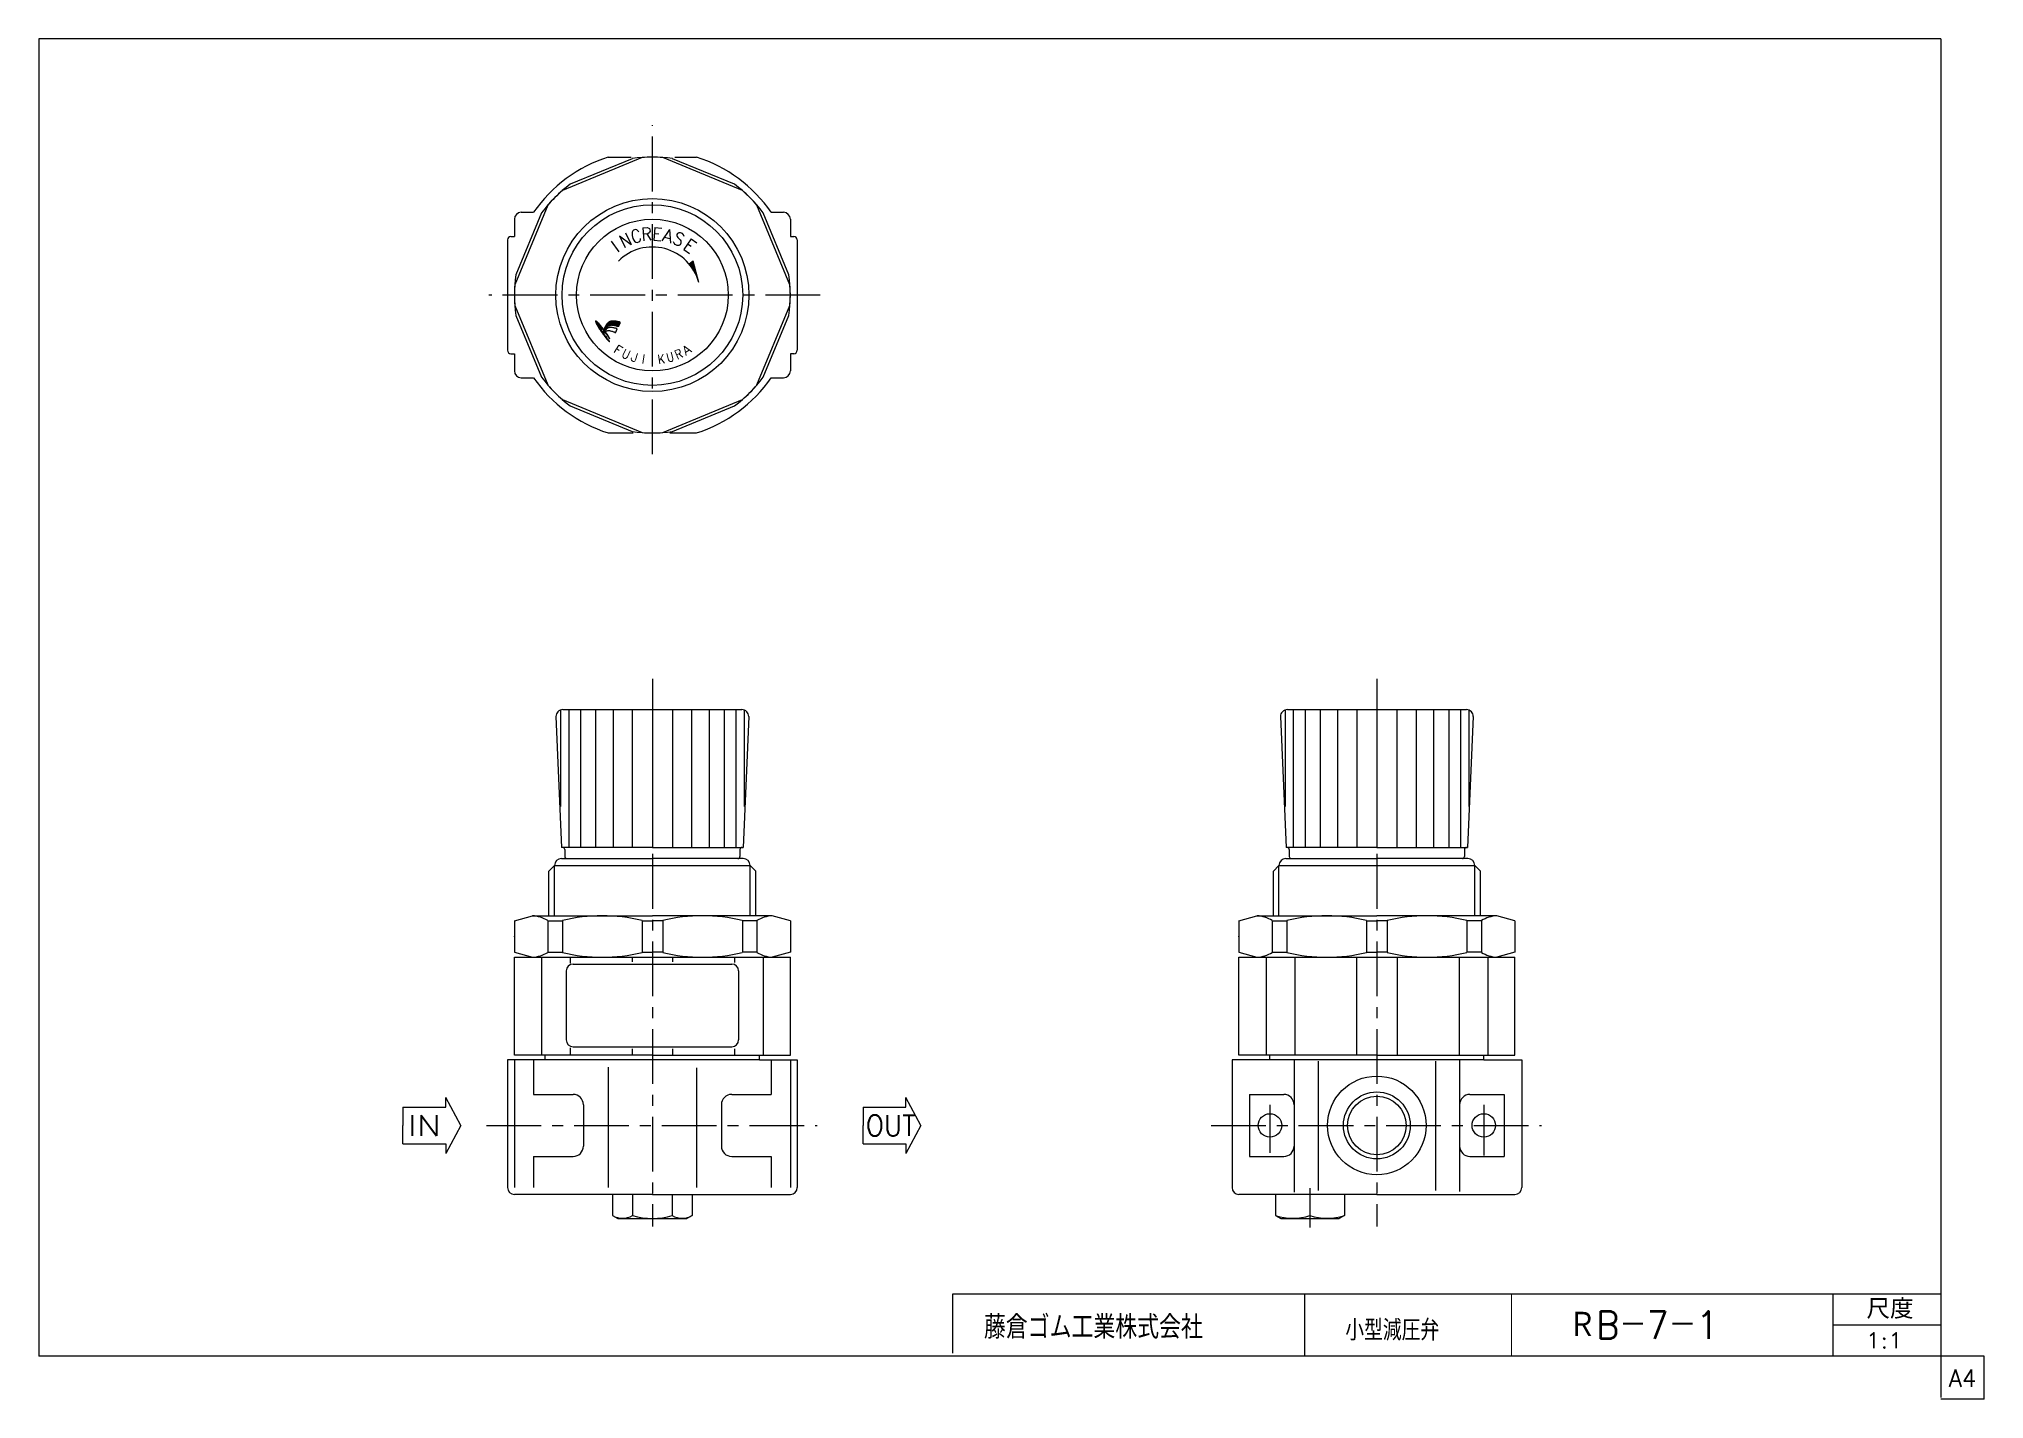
# Model space of a CAD drawing. Header units: millimetres. Extents: x -138 to 144, y -103 to 94.
import ezdxf
from ezdxf.enums import TextEntityAlignment as Align

# ---------------------------------------------------------------- set-up
doc = ezdxf.new("R2010")
doc.units = ezdxf.units.MM
doc.header["$LTSCALE"] = 0.25
doc.header["$PDSIZE"] = 1
doc.linetypes.add('CENTER', pattern=[50.8, 31.75, -6.35, 6.35, -6.35])
doc.layers.add('Layer0014', color=7, linetype='Continuous')
doc.layers.add('Layer0016', color=7, linetype='Continuous')
doc.styles.add('FdaStyle0', font='txt.shx', dxfattribs={"width": 0.8, "bigfont": 'bigfont'})

msp = doc.modelspace()

# ---------------------------------------------------------------- texts
at = {"color": 4, "style": 'FdaStyle0', "width": 0.8}
for s, height, rotation, p, p2 in [('N', 1.87, 25, (-53.63, 63.68), (-52.27, 64.32)), ('C', 1.87, 15, (-52.27, 64.34), (-50.82, 64.73)), ('R', 1.87, 5, (-50.93, 64.72), (-49.43, 64.85)), ('E', 1.87, -5, (-49.54, 64.87), (-48.05, 64.73)), ('A', 1.87, -15, (-48.15, 64.77), (-46.71, 64.38)), ('S', 1.87, -25, (-46.66, 64.47), (-45.3, 63.84)), ('E', 1.87, -35, (-45.14, 63.69), (-43.91, 62.83)), ('I', 1.87, 35, (-54.92, 62.73), (-53.69, 63.59)), ('F', 1.3, -32, (-55.18, 48.66), (-54.29, 48.1)), ('U', 1.3, -24, (-53.98, 47.94), (-53.02, 47.51)), ('J', 1.3, -16, (-52.69, 47.39), (-51.68, 47.1)), ('I', 1.3, -8, (-51.33, 47.03), (-50.3, 46.88)), ('K', 1.3, 8, (-48.54, 46.88), (-47.51, 47.03)), ('U', 1.3, 16, (-47.16, 47.1), (-46.16, 47.39)), ('R', 1.3, 24, (-45.82, 47.51), (-44.87, 47.94)), ('A', 1.3, 32, (-44.55, 48.1), (-43.67, 48.66))]:
    msp.add_text(s, height=height, rotation=rotation, dxfattribs=at).set_placement(p, p2, align=Align.FIT)
at = {"color": 4, "style": 'FdaStyle0'}
for s, height, width, p, p2 in [('IN', 3, 0.8, (-84.88, -65.03), (-80.08, -65.03)), ('OUT', 3, 0.8, (-18.48, -65.03), (-11.28, -65.03)), ('尺度', 2.85, 0.995614, (126.6, -91.56), (133.41, -91.56)), ('藤倉ゴム工業株式会社', 3.375, 0.783333, (-1.35, -94.46), (30.38, -94.46)), ('小型減圧弁', 3, 0.755952, (51.03, -94.72), (64.64, -94.72)), ('1:1', 2.25, 0.8, (126.47, -95.85), (131.87, -95.85))]:
    msp.add_text(s, height=height, dxfattribs=dict(at, width=width)).set_placement(p, p2, align=Align.FIT)
at = {"color": 7, "style": 'FdaStyle0', "width": 0.8}
msp.add_text('A4', height=2.5, dxfattribs=at).set_placement((138.53, -101.43), (142.53, -101.43), align=Align.FIT)
at = {"layer": 'Layer0014', "color": 4, "style": 'FdaStyle0', "width": 0.764085}
msp.add_text('ＲB－7－1', height=4, dxfattribs=at).set_placement((83.38, -94.47), (105.08, -94.47), align=Align.FIT)

# ---------------------------------------------------------------- blocks, each defined once
blk = doc.blocks.new('DC_GROUP_RB-7-1_2')
at = {"color": 3, "linetype": 'Continuous', "lineweight": 25}
blk.add_line((-54.47, 53.03), (-54.56, 53.05), dxfattribs=at)
for centre, radius, start, end in [((-54.22, 51.33), 2.25, 154.1596, 156.5211), ((-52.06, 50.19), 4.7, 151.9983, 153.0993), ((-53.47, 51.02), 3.06, 151.7036, 153.3939), ((-54.99, 51.8), 1.35, 146.3137, 150.2603), ((-52.39, 50.16), 4.43, 145.7977, 147.2876), ((-55.7, 52.41), 0.428, 137.9478, 145.4483), ((-51.6, 49.04), 5.74, 139.6104, 140.4429), ((-55.31, 52.19), 0.863, 133.8815, 139.3431), ((-55.51, 52.4), 0.579, 126.6419, 133.6018), ((-62.24, 61.72), 10.92, 305.802, 306.198), ((-55.12, 52.05), 1.09, 123.5906, 128.4094), ((-55.33, 52.32), 0.747, 113.6113, 121.5603), ((-55.09, 51.83), 1.29, 109.8131, 114.4884), ((-55.11, 51.86), 1.26, 105.6944, 109.3068), ((-55.32, 52.61), 0.485, 101.7235, 106.5255), ((-55.08, 51.58), 1.54, 99.1241, 102.6775), ((-55.12, 51.75), 1.36, 93.8559, 98.561), ((-55.11, 51.77), 1.35, 90.2765, 94.1452), ((-55.13, 51.36), 1.75, 87.3084, 89.7512), ((-55.41, 43.48), 9.64, 87.3301, 87.8618), ((-55.01, 51.95), 1.16, 84.1175, 87.6106), ((-55.43, 48.5), 4.64, 82.4113, 83.3245), ((-55.55, 46.89), 6.25, 82.4618, 83.2741), ((-54.93, 51.64), 1.46, 78.7109, 82.0424), ((-55.82, 47.26), 5.93, 77.6612, 78.5158), ((-55.33, 48.96), 4.16, 76.5305, 78.1041), ((-56.14, 45.62), 7.61, 75.3044, 76.4448), ((-55.5, 48.08), 5.06, 74.0939, 75.2655)]:
    blk.add_arc(centre, radius, start, end, dxfattribs=at)
blk = doc.blocks.new('DC_GROUP_RB-7-1_3')
at = {"color": 3, "linetype": 'Continuous', "lineweight": 25}
blk.add_line((-56.35, 52.1), (-56.44, 51.91), dxfattribs=at)
for centre, radius, start, end in [((-50.98, 49.24), 6.08, 155.7385, 157.3306), ((-49, 48.26), 8.29, 153.8872, 155.2023), ((-35.33, 41.89), 23.37, 153.7299, 154.0739)]:
    blk.add_arc(centre, radius, start, end, dxfattribs=at)
blk = doc.blocks.new('DC_GROUP_RB-7-1_4')
at = {"color": 3, "linetype": 'Continuous', "lineweight": 25}
for centre, radius, start, end in [((-49.61, 47.93), 7.73, 150.2166, 151.9818), ((-53.99, 50.47), 2.66, 143.5786, 150.7996), ((-54.43, 50.73), 2.15, 134.1532, 142.386), ((-55.61, 51.97), 0.451, 115.6669, 136.3331), ((-55.21, 51.3), 1.23, 106.453, 118.6432), ((-55.34, 51.56), 0.935, 87.9667, 103.3335), ((-55.3, 50.78), 1.71, 82.9246, 90.3904), ((-55.74, 47.67), 4.86, 78.9614, 82.3102), ((-55.44, 49.01), 3.48, 76.1085, 79.5651), ((-56.71, 44.14), 8.51, 74.2397, 75.6821)]:
    blk.add_arc(centre, radius, start, end, dxfattribs=at)
blk = doc.blocks.new('DC_GROUP_RB-7-1_5')
at = {"color": 3, "linetype": 'Continuous', "lineweight": 25}
for centre, radius, start, end in [((-54.38, 52.39), 0.0529, 252.8981, 295.1278), ((-54.64, 52.77), 0.514, 303.2931, 308.7069), ((-54.33, 52.4), 0.0276, 285.4206, 1.2643), ((-84.96, 66.03), 33.56, 336.0229, 336.3317), ((-30.49, 41.91), 26.01, 155.4396, 155.8221), ((-46.29, 49.25), 8.6, 155.419, 156.1641), ((-54.17, 52.81), 0.143, 52.5201, 66.2857), ((-54.74, 53.15), 0.712, 332.7063, 339.2217), ((-54.1, 52.91), 0.0258, 332.3209, 49.311)]:
    blk.add_arc(centre, radius, start, end, dxfattribs=at)
blk = doc.blocks.new('DC_GROUP_RB-7-1_6')
at = {"color": 3, "linetype": 'Continuous', "lineweight": 25}
for centre, radius, start, end in [((-55.44, 51.13), 1.06, 101.4115, 111.7469), ((-55.48, 50.91), 1.26, 88.7756, 97.5488), ((-55.39, 50.63), 1.55, 84.5826, 92.4321), ((-55.56, 49.97), 2.22, 75.5586, 81.7984), ((-60.4, 28.63), 24.11, 76.5307, 77.0586), ((-59.01, 35.01), 17.58, 75.2581, 76.0873)]:
    blk.add_arc(centre, radius, start, end, dxfattribs=at)
blk = doc.blocks.new('DC_GROUP_RB-7-1_7')
at = {"color": 3, "linetype": 'Continuous', "lineweight": 25}
for centre, radius, start, end in [((-51.57, 48.46), 5.74, 146.4952, 148.654), ((-54.92, 50.66), 1.73, 140.1478, 146.2166), ((-54.97, 50.71), 1.66, 133.9103, 140.1366), ((-55.35, 51.11), 1.11, 124.9045, 134.3384), ((-55.13, 50.73), 1.55, 116.7491, 123.3108)]:
    blk.add_arc(centre, radius, start, end, dxfattribs=at)
blk = doc.blocks.new('DC_GROUP_RB-7-1_8')
at = {"color": 3, "linetype": 'Continuous', "lineweight": 25}
for centre, radius, start, end in [((-55.68, 50.86), 0.882, 125.0997, 135.311), ((-55.86, 51.07), 0.609, 106.7194, 123.1077), ((-55.78, 50.8), 0.889, 95.0209, 106.77), ((-55.78, 50.9), 0.792, 83.4318, 94.9938), ((-55.87, 50.08), 1.62, 77.2777, 83.6899), ((-56.61, 46.97), 4.81, 74.4539, 76.9118), ((-57.38, 43.74), 8.13, 73.7332, 75.3101), ((-71.24, 0.03), 53.99, 72.4107, 72.6038), ((-54.23, 53.89), 2.5, 253.7235, 257.0779)]:
    blk.add_arc(centre, radius, start, end, dxfattribs=at)
blk = doc.blocks.new('DC_GROUP_RB-7-1_9')
at = {"color": 3, "linetype": 'Continuous', "lineweight": 25}
for centre, radius, start, end in [((-54.79, 51.53), 0.073, 272.1073, 297.0668), ((-54.82, 51.55), 0.109, 305.6302, 324.6945)]:
    blk.add_arc(centre, radius, start, end, dxfattribs=at)
blk = doc.blocks.new('DC_GROUP_RB-7-1_10')
at = {"color": 3, "linetype": 'Continuous', "lineweight": 25}
for centre, radius, start, end in [((-54.55, 51.97), 0.0381, 38.3896, 74.0601), ((-54.57, 51.98), 0.0481, 350.6874, 21.1754)]:
    blk.add_arc(centre, radius, start, end, dxfattribs=at)
blk = doc.blocks.new('DC_GROUP_RB-7-1_11')
at = {"color": 3, "linetype": 'Continuous', "lineweight": 25}
for centre, radius, start, end in [((-77.18, 36.82), 25.61, 33.693, 34.9555), ((-71.78, 40.6), 19.02, 31.6958, 33.2354)]:
    blk.add_arc(centre, radius, start, end, dxfattribs=at)
blk = doc.blocks.new('DC_GROUP_RB-7-1_12')
at = {"color": 3, "linetype": 'Continuous', "lineweight": 25}
for centre, radius, start, end in [((-73.1, 39.24), 20.82, 34.3135, 35.9326), ((-67.46, 43.27), 13.89, 31.5928, 33.7135)]:
    blk.add_arc(centre, radius, start, end, dxfattribs=at)
blk = doc.blocks.new('DC_GROUP_RB-7-1_13')
at = {"color": 3, "linetype": 'Continuous', "lineweight": 25}
for centre, radius, start, end in [((-55.66, 50.61), 0.0743, 291.388, 320.612), ((-55.65, 50.59), 0.056, 336.9074, 12.2453)]:
    blk.add_arc(centre, radius, start, end, dxfattribs=at)
blk = doc.blocks.new('DC_GROUP_RB-7-1_14')
at = {"color": 3, "linetype": 'Continuous', "lineweight": 25}
for centre, radius, start, end in [((-55.66, 50.14), 0.0169, 260.8193, 351.1807), ((-55.94, 50.18), 0.303, 352.0672, 4.6376)]:
    blk.add_arc(centre, radius, start, end, dxfattribs=at)
blk = doc.blocks.new('DC_GROUP_RB-7-1_15')
at = {"color": 3, "linetype": 'Continuous', "lineweight": 25}
for centre, radius, start, end in [((-56.52, 52.58), 0.67, 192.2371, 200.6896), ((-55.73, 52.9), 1.52, 201.5019, 208.2552), ((-51.54, 55.12), 6.26, 208.0826, 210.419), ((-52.91, 54.28), 4.66, 210.0026, 213.4797), ((-40.08, 62.72), 20.01, 213.3592, 214.7519), ((-48.73, 56.68), 9.46, 214.6023, 216.9552), ((-44.72, 59.83), 14.56, 217.3477, 218.6891), ((-45.86, 58.72), 12.98, 218.0128, 219.9295), ((-54.23, 51.73), 2.07, 220.2779, 227.3133)]:
    blk.add_arc(centre, radius, start, end, dxfattribs=at)
blk = doc.blocks.new('DC_GROUP_RB-7-1_16')
at = {"color": 3, "linetype": 'Continuous', "lineweight": 25}
for centre, radius, start, end in [((-58.31, 50.86), 1.99, 46.4098, 53.1264), ((-59.05, 50.17), 3.01, 39.4447, 45.1725), ((-63.39, 46.58), 8.63, 37.5621, 39.5655)]:
    blk.add_arc(centre, radius, start, end, dxfattribs=at)
blk = doc.blocks.new('DC_GROUP_RB-7-1_17')
at = {"color": 3, "linetype": 'Continuous', "lineweight": 25}
for centre, radius, start, end in [((-57.13, 52.44), 0.0485, 137.1831, 190.911), ((-57.17, 52.39), 0.0872, 48.1818, 84.101)]:
    blk.add_arc(centre, radius, start, end, dxfattribs=at)
blk = doc.blocks.new('DC_GROUP_RB-7-1_18')
at = {"color": 3, "linetype": 'Continuous', "lineweight": 25}
for centre, radius, start, end in [((-56.55, 51.89), 0.0442, 283.2865, 322.9887), ((-56.72, 51.99), 0.237, 328.3091, 341.1705)]:
    blk.add_arc(centre, radius, start, end, dxfattribs=at)
blk = doc.blocks.new('DC_GROUP_RB-7-1_19')
at = {"color": 3, "linetype": 'Continuous', "lineweight": 25}
for centre, radius, start, end in [((-58.59, 51.72), 1.72, 47.4334, 54.4999), ((-60.6, 49.6), 4.64, 42.8097, 46.8039), ((-62.76, 47.61), 7.58, 40.4704, 42.783), ((-65.83, 44.82), 11.72, 39.1649, 41.0993), ((-65.21, 45.47), 10.84, 36.4519, 38.5629)]:
    blk.add_arc(centre, radius, start, end, dxfattribs=at)
blk = doc.blocks.new('DC_GROUP_RB-7-1_20')
at = {"color": 3, "linetype": 'Continuous', "lineweight": 25}
for centre, radius, start, end in [((-57.54, 53.02), 0.127, 138.8509, 166.2792), ((-57.59, 53.04), 0.0836, 86.8462, 123.2548)]:
    blk.add_arc(centre, radius, start, end, dxfattribs=at)
blk = doc.blocks.new('DC_GROUP_RB-7-1_21')
at = {"color": 3, "linetype": 'Continuous', "lineweight": 25}
for centre, radius, start, end in [((-56.38, 53.36), 1.32, 193.3258, 201.5156), ((-55.45, 53.79), 2.34, 202.9342, 210.0439), ((-48.36, 57.8), 10.49, 209.6145, 211.8441), ((-44.42, 60.18), 15.1, 211.6163, 213.1514), ((-26.33, 72.09), 36.76, 213.2841, 213.9605)]:
    blk.add_arc(centre, radius, start, end, dxfattribs=at)
blk = doc.blocks.new('DC_GROUP_RB-7-1_22')
at = {"color": 3, "linetype": 'Continuous', "lineweight": 25}
for centre, radius, start, end in [((-17.81, 80.07), 48.32, 216.1662, 216.4812), ((-33.79, 68.28), 28.45, 216.5121, 217.1406), ((10.19, 101.75), 83.72, 217.2285, 217.4483), ((-49.42, 56.01), 8.58, 217.0043, 218.598), ((-49.88, 55.74), 8.06, 219.1584, 220.9647), ((-50.11, 55.46), 7.7, 220.5305, 222.5038), ((-53.43, 52.46), 3.22, 223.039, 226.3838)]:
    blk.add_arc(centre, radius, start, end, dxfattribs=at)
blk = doc.blocks.new('DC_GROUP_RB-7-1_23')
at = {"layer": 'Layer0016', "color": 4, "linetype": 'Continuous', "lineweight": 25}
for p, q in [((-56.6, 51.57), (-56.44, 51.55)), ((-56.59, 51.6), (-56.42, 51.58)), ((-56.58, 51.53), (-56.46, 51.51)), ((-56.57, 51.64), (-56.4, 51.61)), ((-56.56, 51.67), (-56.39, 51.64)), ((-56.55, 51.49), (-56.47, 51.48)), ((-56.54, 51.7), (-56.37, 51.68)), ((-56.53, 51.74), (-56.35, 51.71)), ((-56.52, 51.45), (-56.51, 51.45)), ((-56.51, 51.77), (-56.33, 51.74)), ((-56.5, 51.8), (-56.31, 51.77)), ((-56.48, 51.84), (-56.29, 51.81)), ((-56.46, 51.87), (-56.28, 51.84)), ((-56.45, 51.9), (-56.26, 51.87)), ((-56.43, 51.94), (-56.24, 51.9)), ((-56.42, 51.97), (-56.21, 51.94)), ((-56.4, 52), (-56.19, 51.97)), ((-56.39, 52.03), (-56.17, 52)), ((-56.37, 52.07), (-56.15, 52.03)), ((-56.35, 52.1), (-56.12, 52.06)), ((-56.34, 52.13), (-56.1, 52.09)), ((-56.32, 52.17), (-56.07, 52.13)), ((-56.31, 52.2), (-56.05, 52.16)), ((-56.29, 52.23), (-56.02, 52.19)), ((-56.27, 52.26), (-55.99, 52.22)), ((-56.26, 52.3), (-55.96, 52.25)), ((-56.24, 52.33), (-55.93, 52.28)), ((-56.23, 52.36), (-55.9, 52.31)), ((-56.21, 52.4), (-55.86, 52.34)), ((-56.19, 52.43), (-55.81, 52.37)), ((-56.17, 52.46), (-55.76, 52.4)), ((-56.16, 52.49), (-55.7, 52.42)), ((-56.14, 52.53), (-55.64, 52.45)), ((-56.12, 52.56), (-55.57, 52.47)), ((-56.09, 52.59), (-55.46, 52.49)), ((-56.07, 52.62), (-55.28, 52.5)), ((-56.05, 52.65), (-54.31, 52.38)), ((-56.03, 52.69), (-54.29, 52.41)), ((-56, 52.72), (-54.28, 52.44)), ((-55.97, 52.75), (-54.26, 52.48)), ((-55.95, 52.78), (-54.25, 52.51)), ((-55.92, 52.81), (-54.23, 52.54)), ((-55.88, 52.84), (-54.22, 52.58)), ((-55.85, 52.87), (-54.2, 52.61)), ((-55.81, 52.9), (-54.19, 52.64)), ((-55.77, 52.93), (-54.17, 52.68)), ((-55.73, 52.96), (-54.16, 52.71)), ((-55.68, 52.99), (-54.14, 52.74)), ((-55.62, 53.01), (-54.13, 52.77)), ((-55.56, 53.04), (-54.11, 52.81)), ((-55.49, 53.06), (-54.1, 52.84)), ((-55.41, 53.08), (-54.08, 52.87)), ((-55.31, 53.1), (-54.07, 52.91)), ((-55.16, 53.12), (-54.14, 52.95)), ((-54.82, 53.1), (-54.6, 53.06)), ((-54.56, 52.38), (-54.35, 52.35))]:
    blk.add_line(p, q, dxfattribs=at)
blk = doc.blocks.new('DC_GROUP_RB-7-1_24')
at = {"layer": 'Layer0016', "color": 4, "linetype": 'Continuous', "lineweight": 25}
for p, q in [((-56.23, 51.47), (-56.16, 51.46)), ((-56.23, 51.43), (-56.13, 51.42)), ((-56.2, 51.39), (-56.11, 51.38)), ((-56.17, 51.35), (-56.08, 51.34)), ((-56.14, 51.31), (-56.05, 51.3)), ((-56.11, 51.27), (-56.02, 51.26)), ((-56.09, 51.23), (-56, 51.22)), ((-56.06, 51.19), (-55.97, 51.18)), ((-56.03, 51.15), (-55.94, 51.14)), ((-56, 51.11), (-55.92, 51.1)), ((-55.97, 51.07), (-55.89, 51.06)), ((-55.95, 51.03), (-55.86, 51.02)), ((-55.92, 51), (-55.84, 50.98)), ((-55.89, 50.96), (-55.81, 50.94)), ((-55.87, 50.92), (-55.79, 50.9)), ((-55.84, 50.88), (-55.76, 50.86)), ((-55.81, 50.84), (-55.74, 50.82)), ((-55.79, 50.8), (-55.71, 50.79)), ((-55.76, 50.76), (-55.69, 50.75)), ((-55.74, 50.72), (-55.66, 50.71)), ((-55.71, 50.68), (-55.64, 50.67)), ((-55.69, 50.64), (-55.61, 50.63)), ((-55.66, 50.6), (-55.59, 50.59)), ((-55.64, 50.56), (-55.61, 50.56))]:
    blk.add_line(p, q, dxfattribs=at)
blk = doc.blocks.new('DC_GROUP_RB-7-1_25')
at = {"layer": 'Layer0016', "color": 4, "linetype": 'Continuous', "lineweight": 25}
for p, q in [((-57.66, 53.07), (-57.49, 53.04)), ((-57.66, 53.04), (-57.44, 53)), ((-57.65, 53), (-57.39, 52.96)), ((-57.64, 53.1), (-57.55, 53.09)), ((-57.64, 52.96), (-57.35, 52.92)), ((-57.63, 52.92), (-57.31, 52.87)), ((-57.62, 52.89), (-57.27, 52.83)), ((-57.6, 52.85), (-57.23, 52.79)), ((-57.58, 52.81), (-57.19, 52.75)), ((-57.57, 52.77), (-57.15, 52.71)), ((-57.55, 52.73), (-57.11, 52.67)), ((-57.53, 52.7), (-57.08, 52.62)), ((-57.51, 52.66), (-57.04, 52.58)), ((-57.48, 52.62), (-57.01, 52.54)), ((-57.46, 52.58), (-56.97, 52.5)), ((-57.44, 52.54), (-56.93, 52.46)), ((-57.42, 52.5), (-57.17, 52.46)), ((-57.39, 52.46), (-57.17, 52.43)), ((-57.37, 52.42), (-57.16, 52.39)), ((-57.35, 52.38), (-57.15, 52.35)), ((-57.32, 52.34), (-57.14, 52.31)), ((-57.3, 52.31), (-57.12, 52.28)), ((-57.28, 52.27), (-57.1, 52.24)), ((-57.25, 52.23), (-57.08, 52.2)), ((-57.23, 52.19), (-57.06, 52.16)), ((-57.2, 52.15), (-57.04, 52.12)), ((-57.18, 52.11), (-57.02, 52.08)), ((-57.15, 52.07), (-57, 52.04)), ((-57.13, 52.03), (-56.98, 52.01)), ((-57.11, 52.45), (-56.9, 52.42)), ((-57.1, 51.99), (-56.95, 51.97)), ((-57.08, 51.95), (-56.93, 51.93)), ((-57.05, 52.41), (-56.86, 52.38)), ((-57.05, 51.91), (-56.91, 51.89)), ((-57.02, 51.87), (-56.88, 51.85)), ((-57, 52.36), (-56.83, 52.34)), ((-57, 51.83), (-56.86, 51.81)), ((-56.97, 51.79), (-56.83, 51.77)), ((-56.95, 52.32), (-56.8, 52.3)), ((-56.95, 51.75), (-56.81, 51.73)), ((-56.92, 51.71), (-56.78, 51.69)), ((-56.91, 52.28), (-56.76, 52.26)), ((-56.89, 51.67), (-56.76, 51.65)), ((-56.87, 52.24), (-56.73, 52.21)), ((-56.87, 51.63), (-56.73, 51.61)), ((-56.84, 51.59), (-56.7, 51.57)), ((-56.83, 52.2), (-56.7, 52.17)), ((-56.81, 51.55), (-56.68, 51.53)), ((-56.79, 52.15), (-56.67, 52.13)), ((-56.78, 51.51), (-56.65, 51.49)), ((-56.76, 52.11), (-56.63, 52.09)), ((-56.75, 51.47), (-56.62, 51.45)), ((-56.72, 52.07), (-56.6, 52.05)), ((-56.72, 51.43), (-56.6, 51.41)), ((-56.7, 51.39), (-56.57, 51.37)), ((-56.69, 52.03), (-56.57, 52.01)), ((-56.67, 51.35), (-56.54, 51.33)), ((-56.66, 51.99), (-56.54, 51.97)), ((-56.64, 51.31), (-56.51, 51.29)), ((-56.63, 51.95), (-56.51, 51.93)), ((-56.61, 51.27), (-56.49, 51.25)), ((-56.59, 51.91), (-56.5, 51.9)), ((-56.58, 51.23), (-56.46, 51.21)), ((-56.56, 51.87), (-56.52, 51.86)), ((-56.55, 51.19), (-56.43, 51.17)), ((-56.52, 51.15), (-56.4, 51.13)), ((-56.49, 51.11), (-56.37, 51.09)), ((-56.45, 51.07), (-56.34, 51.05)), ((-56.42, 51.03), (-56.31, 51.01)), ((-56.39, 50.99), (-56.28, 50.97)), ((-56.36, 50.95), (-56.25, 50.93)), ((-56.33, 50.91), (-56.22, 50.89)), ((-56.3, 50.87), (-56.19, 50.85)), ((-56.27, 50.83), (-56.16, 50.81)), ((-56.24, 50.79), (-56.12, 50.77)), ((-56.21, 50.75), (-56.09, 50.73)), ((-56.18, 50.71), (-56.06, 50.69)), ((-56.15, 50.67), (-56.03, 50.65)), ((-56.11, 50.63), (-56, 50.61)), ((-56.08, 50.59), (-55.96, 50.57)), ((-56.04, 50.55), (-55.93, 50.53)), ((-56.01, 50.51), (-55.9, 50.49)), ((-55.97, 50.47), (-55.86, 50.45)), ((-55.94, 50.42), (-55.83, 50.41)), ((-55.9, 50.38), (-55.79, 50.37)), ((-55.87, 50.34), (-55.76, 50.32)), ((-55.83, 50.3), (-55.72, 50.28)), ((-55.79, 50.26), (-55.68, 50.24)), ((-55.75, 50.22), (-55.64, 50.2)), ((-55.71, 50.18), (-55.64, 50.16)), ((-55.67, 50.13), (-55.64, 50.13))]:
    blk.add_line(p, q, dxfattribs=at)
blk = doc.blocks.new('DC_GROUP_RB-7-1_1')
at = {"color": 3, "linetype": 'Continuous', "lineweight": 25}
for p, q in [((-56.59, 51.58), (-56.6, 51.57)), ((-56.6, 51.57), (-56.51, 51.45)), ((-56.51, 51.45), (-56.48, 51.48)), ((-56.47, 51.44), (-56.49, 51.41)), ((-56.49, 51.41), (-56.43, 51.33)), ((-56.43, 51.56), (-56.48, 51.48)), ((-56.43, 51.33), (-56.41, 51.36)), ((-56.31, 51.48), (-56.41, 51.36)), ((-56.19, 51.5), (-56.24, 51.46)), ((-54.73, 51.49), (-54.52, 51.97))]:
    blk.add_line(p, q, dxfattribs=at)
at = {"linetype": 'Continuous'}
for name in ['DC_GROUP_RB-7-1_20', 'DC_GROUP_RB-7-1_21', 'DC_GROUP_RB-7-1_19', 'DC_GROUP_RB-7-1_17', 'DC_GROUP_RB-7-1_15', 'DC_GROUP_RB-7-1_16', 'DC_GROUP_RB-7-1_22', 'DC_GROUP_RB-7-1_3', 'DC_GROUP_RB-7-1_18', 'DC_GROUP_RB-7-1_7', 'DC_GROUP_RB-7-1_4', 'DC_GROUP_RB-7-1_8', 'DC_GROUP_RB-7-1_2', 'DC_GROUP_RB-7-1_12', 'DC_GROUP_RB-7-1_11', 'DC_GROUP_RB-7-1_6', 'DC_GROUP_RB-7-1_9', 'DC_GROUP_RB-7-1_10', 'DC_GROUP_RB-7-1_5', 'DC_GROUP_RB-7-1_14', 'DC_GROUP_RB-7-1_13']:
    blk.add_blockref(name, (0, 0), dxfattribs=at)
at = {"layer": 'Layer0016', "linetype": 'Continuous'}
for name in ['DC_GROUP_RB-7-1_25', 'DC_GROUP_RB-7-1_23', 'DC_GROUP_RB-7-1_24']:
    blk.add_blockref(name, (0, 0), dxfattribs=at)

# ---------------------------------------------------------------- linework, layer by layer
at = {"color": 5, "linetype": 'Continuous', "lineweight": 25}
for p, q in [((137.39, 94.03), (-138.36, 94.03)), ((-138.36, 94.03), (-138.36, -96.97)), ((137.39, 94.03), (137.39, -102.97)), ((137.39, -96.97), (-138.36, -96.97)), ((143.64, -96.97), (137.39, -96.97)), ((143.64, -103.22), (143.64, -96.97)), ((143.64, -103.22), (137.39, -103.22))]:
    msp.add_line(p, q, dxfattribs=at)
at = {"color": 4, "linetype": 'CENTER', "lineweight": 25}
for p, q in [((-49.42, 33.82), (-49.42, 81.53)), ((-25.09, 56.88), (-73.12, 56.88)), ((-49.42, 1.23), (-49.42, -78.19)), ((55.61, 1.23), (55.61, -78.19)), ((40.11, -60.56), (40.11, -67.51)), ((71.11, -60.56), (71.11, -67.9)), ((-73.46, -63.53), (-25.53, -63.53)), ((31.57, -63.53), (79.5, -63.53)), ((45.91, -72.63), (45.91, -78.34))]:
    msp.add_line(p, q, dxfattribs=at)
at = {"color": 4, "linetype": 'Continuous', "lineweight": 25}
for p, q in [((-50.92, 76.82), (-62.46, 72.04)), ((-52.36, 76.66), (-61.33, 72.95)), ((-55.83, 76.88), (-52.51, 76.88)), ((-36.38, 72.04), (-47.92, 76.82)), ((-37.51, 72.95), (-46.49, 76.66)), ((-46.17, 76.88), (-43.02, 76.88)), ((-69.42, 67.88), (-69.42, 65.38)), ((-64.59, 69.92), (-69.37, 58.38)), ((-65.49, 68.79), (-69.21, 59.82)), ((-68.42, 68.88), (-66.66, 68.88)), ((-29.48, 58.38), (-34.26, 69.92)), ((-29.64, 59.82), (-33.36, 68.79)), ((-32.19, 68.88), (-30.42, 68.88)), ((-29.42, 67.88), (-29.42, 65.38)), ((-70.42, 64.88), (-70.42, 48.88)), ((-69.92, 65.38), (-69.42, 65.38)), ((-29.42, 65.38), (-28.92, 65.38)), ((-28.42, 64.88), (-28.42, 48.88)), ((-43.53, 61.82), (-44.09, 61.36)), ((-43.53, 61.82), (-44.05, 61.31)), ((-43.49, 61.66), (-43.95, 61.2)), ((-43.45, 61.49), (-43.86, 61.08)), ((-43.4, 61.33), (-43.78, 60.96)), ((-43.36, 61.17), (-43.69, 60.84)), ((-43.32, 61), (-43.61, 60.71)), ((-42.69, 58.68), (-43.53, 61.82)), ((-43.27, 60.84), (-43.52, 60.59)), ((-43.23, 60.68), (-43.45, 60.46)), ((-43.18, 60.51), (-43.37, 60.33)), ((-43.14, 60.35), (-43.3, 60.19)), ((-43.1, 60.19), (-43.22, 60.06)), ((-43.05, 60.02), (-43.15, 59.92)), ((-43.01, 59.86), (-43.09, 59.78)), ((-42.96, 59.69), (-43.02, 59.64)), ((-42.92, 59.53), (-42.96, 59.49)), ((-42.88, 59.37), (-42.91, 59.34)), ((-42.83, 59.2), (-42.85, 59.19)), ((-42.79, 59.04), (-42.8, 59.03)), ((-42.75, 58.88), (-42.76, 58.86)), ((-69.37, 55.38), (-64.59, 43.84)), ((-69.21, 53.94), (-65.49, 44.97)), ((-34.26, 43.84), (-29.48, 55.38)), ((-33.36, 44.97), (-29.64, 53.94)), ((-69.92, 48.38), (-69.42, 48.38)), ((-69.42, 48.38), (-69.42, 45.88)), ((-28.92, 48.38), (-29.42, 48.38)), ((-29.42, 48.38), (-29.42, 45.88)), ((-68.42, 44.88), (-66.66, 44.88)), ((-32.19, 44.88), (-30.42, 44.88)), ((-62.46, 41.72), (-50.92, 36.94)), ((-61.33, 40.81), (-52.36, 37.1)), ((-47.92, 36.94), (-36.38, 41.72)), ((-46.49, 37.1), (-37.51, 40.81)), ((-55.83, 36.88), (-52.22, 36.88)), ((-46.87, 36.88), (-43.02, 36.88)), ((-63.4, -4.23), (-62.58, -23.23)), ((-62.74, -3.29), (-62.74, -17.3)), ((-62.4, -3.23), (-36.45, -3.23)), ((-61.55, -3.23), (-61.55, -23.23)), ((-59.83, -3.23), (-59.83, -23.23)), ((-57.65, -3.23), (-57.65, -23.23)), ((-55.12, -3.23), (-55.12, -23.23)), ((-52.33, -3.23), (-52.33, -23.23)), ((-49.42, -3.23), (-49.42, -23.23)), ((-46.51, -3.23), (-46.51, -23.23)), ((-43.73, -3.23), (-43.73, -23.23)), ((-41.19, -3.23), (-41.19, -23.23)), ((-39.02, -3.23), (-39.02, -23.23)), ((-37.3, -3.23), (-37.3, -23.23)), ((-35.45, -4.23), (-36.26, -23.23)), ((-36.11, -3.29), (-36.11, -17.3)), ((41.64, -4.23), (42.45, -23.23)), ((42.3, -3.29), (42.3, -17.3)), ((42.64, -3.23), (68.59, -3.23)), ((43.49, -3.23), (43.49, -23.23)), ((45.21, -3.23), (45.21, -23.23)), ((47.38, -3.23), (47.38, -23.23)), ((49.92, -3.23), (49.92, -23.23)), ((52.7, -3.23), (52.7, -23.23)), ((55.61, -3.23), (55.61, -23.23)), ((58.52, -3.23), (58.52, -23.23)), ((61.31, -3.23), (61.31, -23.23)), ((63.84, -3.23), (63.84, -23.23)), ((66.02, -3.23), (66.02, -23.23)), ((67.74, -3.23), (67.74, -23.23)), ((69.59, -4.23), (68.77, -23.23)), ((68.93, -3.29), (68.93, -17.3)), ((-62.61, -24.83), (-49.42, -24.83)), ((-49.42, -23.23), (-62.58, -23.23)), ((-62.12, -23.53), (-62.12, -24.53)), ((-61.82, -24.83), (-49.42, -24.83)), ((-49.42, -23.23), (-36.26, -23.23)), ((-37.02, -24.83), (-49.42, -24.83)), ((-36.24, -24.83), (-49.42, -24.83)), ((-36.72, -23.53), (-36.72, -24.53)), ((42.42, -24.83), (55.61, -24.83)), ((55.61, -23.23), (42.45, -23.23)), ((42.91, -23.53), (42.91, -24.53)), ((43.21, -24.83), (55.61, -24.83)), ((55.61, -23.23), (68.77, -23.23)), ((68.01, -24.83), (55.61, -24.83)), ((68.8, -24.83), (55.61, -24.83)), ((68.31, -23.53), (68.31, -24.53)), ((-63.61, -25.83), (-64.42, -26.65)), ((-64.42, -33.13), (-64.42, -26.65)), ((-63.61, -33.13), (-63.61, -25.83)), ((-63.61, -25.83), (-35.24, -25.83)), ((-35.24, -33.13), (-35.24, -25.83)), ((-35.24, -25.83), (-34.42, -26.65)), ((-34.42, -33.13), (-34.42, -26.65)), ((41.42, -25.83), (40.61, -26.65)), ((40.61, -33.13), (40.61, -26.65)), ((41.42, -33.13), (41.42, -25.83)), ((41.42, -25.83), (69.8, -25.83)), ((69.8, -33.13), (69.8, -25.83)), ((69.8, -25.83), (70.61, -26.65)), ((70.61, -33.13), (70.61, -26.65)), ((-69.42, -33.84), (-66.8, -33.13)), ((-69.42, -33.84), (-69.42, -38.43)), ((-66.8, -33.13), (-49.42, -33.13)), ((-64.59, -33.84), (-64.59, -38.43)), ((-64.59, -33.84), (-62.46, -33.84)), ((-62.46, -33.84), (-62.46, -38.43)), ((-50.92, -33.84), (-50.92, -38.43)), ((-50.92, -33.84), (-49.42, -33.84)), ((-32.04, -33.13), (-49.42, -33.13)), ((-47.92, -33.84), (-49.42, -33.84)), ((-47.92, -33.84), (-47.92, -38.43)), ((-36.38, -33.84), (-36.38, -38.43)), ((-34.26, -33.84), (-36.38, -33.84)), ((-34.26, -33.84), (-34.26, -38.43)), ((-29.42, -33.84), (-32.04, -33.13)), ((-29.42, -33.84), (-29.42, -38.43)), ((35.61, -33.84), (38.23, -33.13)), ((35.61, -33.84), (35.61, -38.43)), ((38.23, -33.13), (55.61, -33.13)), ((40.45, -33.84), (40.45, -38.43)), ((40.45, -33.84), (42.57, -33.84)), ((42.57, -33.84), (42.57, -38.43)), ((54.11, -33.84), (54.11, -38.43)), ((54.11, -33.84), (55.61, -33.84)), ((72.99, -33.13), (55.61, -33.13)), ((57.11, -33.84), (55.61, -33.84)), ((57.11, -33.84), (57.11, -38.43)), ((68.65, -33.84), (68.65, -38.43)), ((70.78, -33.84), (68.65, -33.84)), ((70.78, -33.84), (70.78, -38.43)), ((75.61, -33.84), (72.99, -33.13)), ((75.61, -33.84), (75.61, -38.43)), ((-69.42, -38.43), (-66.8, -39.13)), ((-69.42, -53.33), (-69.42, -39.13)), ((-69.42, -39.13), (-29.42, -39.13)), ((-65.49, -39.13), (-65.49, -53.33)), ((-64.59, -38.43), (-62.46, -38.43)), ((-61.33, -39.13), (-61.33, -39.99)), ((-52.36, -39.13), (-52.36, -39.83)), ((-50.92, -38.43), (-49.42, -38.43)), ((-47.92, -38.43), (-49.42, -38.43)), ((-46.49, -39.13), (-46.49, -39.83)), ((-37.51, -39.13), (-37.51, -39.92)), ((-34.26, -38.43), (-36.38, -38.43)), ((-33.36, -39.13), (-33.36, -53.33)), ((-29.42, -38.43), (-32.04, -39.13)), ((-29.42, -53.33), (-29.42, -39.13)), ((35.61, -38.43), (38.23, -39.13)), ((35.61, -53.33), (35.61, -39.13)), ((35.61, -39.13), (75.61, -39.13)), ((39.55, -39.13), (39.55, -53.33)), ((40.45, -38.43), (42.57, -38.43)), ((43.7, -39.13), (43.7, -53.33)), ((52.67, -39.13), (52.67, -53.33)), ((54.11, -38.43), (55.61, -38.43)), ((57.11, -38.43), (55.61, -38.43)), ((58.55, -39.13), (58.55, -53.33)), ((67.52, -39.13), (67.52, -53.33)), ((70.78, -38.43), (68.65, -38.43)), ((71.68, -39.13), (71.68, -53.33)), ((75.61, -38.43), (72.99, -39.13)), ((75.61, -53.33), (75.61, -39.13)), ((-61.92, -41.13), (-61.92, -51.13)), ((-60.92, -40.13), (-37.92, -40.13)), ((-36.92, -41.13), (-36.92, -51.13)), ((-49.42, -53.33), (-69.42, -53.33)), ((-64.94, -54.03), (-64.94, -53.33)), ((-61.33, -52.28), (-61.33, -53.33)), ((-60.92, -52.13), (-37.92, -52.13)), ((-52.36, -52.43), (-52.36, -53.33)), ((-49.42, -53.33), (-29.42, -53.33)), ((-46.49, -52.43), (-46.49, -53.33)), ((-37.51, -52.43), (-37.51, -53.33)), ((-33.91, -54.03), (-33.91, -53.33)), ((55.61, -53.33), (35.61, -53.33)), ((40.1, -54.03), (40.1, -53.33)), ((55.61, -53.33), (75.61, -53.33)), ((71.12, -54.03), (71.12, -53.33)), ((-33.91, -54.03), (-70.42, -54.03)), ((-70.42, -54.03), (-70.42, -72.53)), ((-69.42, -54.03), (-69.42, -72.53)), ((-66.66, -54.03), (-66.66, -59.03)), ((-55.83, -55.1), (-55.83, -72.53)), ((-43.02, -55.2), (-43.02, -70.49)), ((-33.91, -54.03), (-28.42, -54.03)), ((-32.19, -54.03), (-32.19, -59.03)), ((-29.42, -54.03), (-29.42, -72.53)), ((-28.42, -54.03), (-28.42, -72.53)), ((71.12, -54.03), (34.61, -54.03)), ((34.61, -54.03), (34.61, -72.53)), ((43.61, -54.03), (43.61, -73.22)), ((47.11, -54.21), (47.11, -72.95)), ((64.11, -54.21), (64.11, -72.95)), ((67.61, -54.03), (67.61, -73.13)), ((71.12, -54.03), (76.61, -54.03)), ((76.61, -54.03), (76.61, -72.53)), ((-66.66, -59.03), (-60.92, -59.03)), ((-37.92, -59.03), (-32.19, -59.03)), ((37.15, -59.03), (42.11, -59.03)), ((37.15, -59.03), (37.15, -68.03)), ((69.11, -59.03), (74.08, -59.03)), ((74.08, -59.03), (74.08, -68.03)), ((-85.58, -60.88), (-79.37, -60.88)), ((-85.58, -60.88), (-85.58, -63.53)), ((-79.37, -60.88), (-79.37, -59.47)), ((-77.21, -63.53), (-79.37, -59.47)), ((-59.42, -60.53), (-59.42, -66.53)), ((-39.42, -60.53), (-39.42, -66.53)), ((-18.87, -60.88), (-12.66, -60.88)), ((-18.87, -60.88), (-18.87, -63.53)), ((-12.66, -60.88), (-12.66, -59.47)), ((-10.49, -63.53), (-12.66, -59.47)), ((-85.58, -66.19), (-85.58, -63.53)), ((-77.21, -63.53), (-79.37, -67.59)), ((-18.87, -66.19), (-18.87, -63.53)), ((-10.49, -63.53), (-12.66, -67.59)), ((-85.58, -66.19), (-79.37, -66.19)), ((-79.37, -66.19), (-79.37, -67.59)), ((-18.87, -66.19), (-12.66, -66.19)), ((-12.66, -66.19), (-12.66, -67.59)), ((-66.66, -68.03), (-66.66, -72.53)), ((-66.66, -68.03), (-60.92, -68.03)), ((-43.02, -70.5), (-43.02, -72.53)), ((-37.92, -68.03), (-32.19, -68.03)), ((-32.19, -68.03), (-32.19, -72.53)), ((37.15, -68.03), (42.11, -68.03)), ((69.11, -68.03), (74.08, -68.03)), ((-49.42, -73.53), (-69.42, -73.53)), ((-55.2, -73.53), (-55.2, -76.59)), ((-52.31, -73.53), (-52.31, -76.59)), ((-49.42, -73.53), (-29.42, -73.53)), ((-46.54, -73.53), (-46.54, -76.59)), ((-43.65, -73.53), (-43.65, -76.59)), ((55.61, -73.53), (35.61, -73.53)), ((40.91, -73.53), (40.91, -76.59)), ((45.91, -73.53), (45.91, -76.59)), ((50.91, -73.53), (50.91, -76.59)), ((55.61, -73.53), (75.61, -73.53)), ((-55.2, -76.59), (-54.42, -77.03)), ((-54.42, -77.03), (-44.42, -77.03)), ((-43.65, -76.59), (-44.42, -77.03)), ((40.91, -76.59), (41.69, -77.03)), ((41.69, -77.03), (50.14, -77.03)), ((50.91, -76.59), (50.14, -77.03)), ((-5.86, -96.57), (-5.86, -87.97)), ((-5.86, -87.97), (137.39, -87.97)), ((45.14, -87.97), (45.14, -96.97)), ((121.74, -96.97), (121.74, -87.97)), ((121.74, -92.47), (137.39, -92.47))]:
    msp.add_line(p, q, dxfattribs=at)
at = {"color": 4, "linetype": 'Continuous', "lineweight": 13}
msp.add_line((75.14, -87.97), (75.14, -96.97), dxfattribs=at)
at = {"color": 4, "linetype": 'Continuous', "lineweight": 25}
for centre, radius in [((-49.42, 56.88), 14), ((-49.42, 56.88), 13.1), ((-49.42, 56.88), 11), ((55.61, -63.53), 7.15), ((55.61, -63.53), 4.85), ((40.11, -63.53), 1.7), ((55.61, -63.53), 4.25), ((71.11, -63.53), 1.7)]:
    msp.add_circle(centre, radius, dxfattribs=at)
for centre, radius, start, end in [((-49.42, 56.88), 21, 107.7528, 145.1501), ((-49.42, 56.88), 20, 81.5525, 98.4475), ((-49.42, 56.88), 20, 85.6949, 94.3051), ((-49.42, 56.88), 21, 34.8499, 72.2472), ((-49.42, 56.88), 20, 126.5525, 143.4475), ((-49.42, 56.88), 20, 130.6949, 139.3051), ((-49.42, 56.88), 20, 36.5525, 53.4475), ((-49.42, 56.88), 20, 40.6949, 49.3051), ((-68.42, 67.88), 1, 90, 180), ((-30.42, 67.88), 1, 0, 90), ((-69.92, 64.88), 0.5, 90, 180), ((-28.92, 64.88), 0.5, 0, 90), ((-49.42, 56.88), 6.97, 15, 135), ((-49.42, 56.88), 20, 171.5525, 188.4475), ((-49.42, 56.88), 20, 351.5525, 8.4475), ((-49.42, 56.88), 20, 175.6949, 184.3051), ((-49.42, 56.88), 20, 355.6949, 4.3051), ((-69.92, 48.88), 0.5, 180, 270), ((-28.92, 48.88), 0.5, 270, 0), ((-68.42, 45.88), 1, 180, 270), ((-30.42, 45.88), 1, 270, 0), ((-49.42, 56.88), 21, 214.8499, 252.2472), ((-49.42, 56.88), 20, 216.5525, 233.4475), ((-49.42, 56.88), 20, 220.6949, 229.3051), ((-49.42, 56.88), 21, 287.7528, 325.1501), ((-49.42, 56.88), 20, 306.5525, 323.4475), ((-49.42, 56.88), 20, 310.6949, 319.3051), ((-49.42, 56.88), 20, 261.5525, 278.4475), ((-49.42, 56.88), 20, 265.6949, 274.3051), ((-62.4, -4.23), 1, 90, 181.5), ((-36.45, -4.23), 1, 358.5, 90), ((42.64, -4.23), 1, 90, 181.5), ((68.59, -4.23), 1, 358.5, 90), ((-62.61, -25.83), 1, 90, 180), ((-62.42, -23.53), 0.3, 0, 90), ((-62.42, -23.53), 0.3, 360, 90), ((-61.82, -24.53), 0.3, 180, 270), ((-37.02, -24.53), 0.3, 270, 0), ((-36.42, -23.53), 0.3, 90, 180), ((-36.24, -25.83), 1, 0, 90), ((42.42, -25.83), 1, 90, 180), ((42.61, -23.53), 0.3, 0, 90), ((42.61, -23.53), 0.3, 360, 90), ((43.21, -24.53), 0.3, 180, 270), ((68.01, -24.53), 0.3, 270, 0), ((68.61, -23.53), 0.3, 90, 180), ((68.8, -25.83), 1, 0, 90), ((-67.01, -37.62), 4.49, 57.408, 87.408), ((-56.69, -56.76), 23.64, 75.8743, 104.1257), ((-42.15, -56.76), 23.64, 75.8743, 104.1257), ((-31.84, -37.62), 4.49, 92.592, 122.592), ((38.03, -37.62), 4.49, 57.408, 87.408), ((48.34, -56.76), 23.64, 75.8743, 104.1257), ((62.88, -56.76), 23.64, 75.8743, 104.1257), ((73.19, -37.62), 4.49, 92.592, 122.592), ((-67.01, -34.65), 4.49, 272.592, 302.592), ((-56.69, -15.51), 23.64, 255.8743, 284.1257), ((-42.15, -15.51), 23.64, 255.8743, 284.1257), ((-31.84, -34.65), 4.49, 237.408, 267.408), ((38.03, -34.65), 4.49, 272.592, 302.592), ((48.34, -15.51), 23.64, 255.8743, 284.1257), ((62.88, -15.51), 23.64, 255.8743, 284.1257), ((73.19, -34.65), 4.49, 237.408, 267.408), ((-60.92, -41.13), 1, 90, 180), ((-37.92, -41.13), 1, 0, 90), ((-60.92, -51.13), 1, 180, 270), ((-37.92, -51.13), 1, 270, 0), ((-60.92, -60.53), 1.5, 0, 90), ((-37.92, -60.53), 1.5, 90, 180), ((42.11, -60.53), 1.5, 0, 90), ((69.11, -60.53), 1.5, 90, 180), ((-60.92, -66.53), 1.5, 270, 0), ((-37.92, -66.53), 1.5, 180, 270), ((42.11, -66.53), 1.5, 270, 0), ((69.11, -66.53), 1.5, 180, 270), ((-69.42, -72.53), 1, 180, 270), ((-29.42, -72.53), 1, 270, 0), ((35.61, -72.53), 1, 180, 270), ((75.61, -72.53), 1, 270, 0), ((-53.75, -74.25), 2.75, 238.2526, 301.6504), ((-49.42, -67.28), 9.75, 252.7886, 287.2114), ((-45.1, -74.25), 2.75, 238.3496, 301.7474), ((43.41, -68.99), 8, 251.79, 288.21), ((48.41, -68.99), 8, 251.79, 288.21)]:
    msp.add_arc(centre, radius, start, end, dxfattribs=at)
at = {"color": 4, "linetype": 'Continuous'}
for p in [(-69.42, -36.13), (35.61, -36.13)]:
    msp.add_point(p, dxfattribs=at)

# ---------------------------------------------------------------- block references
at = {"linetype": 'Continuous'}
msp.add_blockref('DC_GROUP_RB-7-1_1', (0, 0), dxfattribs=at)

msp.set_redraw_order([(e.dxf.handle, doc.entitydb.next_handle()) for e in msp.query("TEXT MTEXT ATTDEF DIMENSION ARC_DIMENSION")])  # texts and dimensions are drawn at this point

doc.saveas('drawing.dxf')
